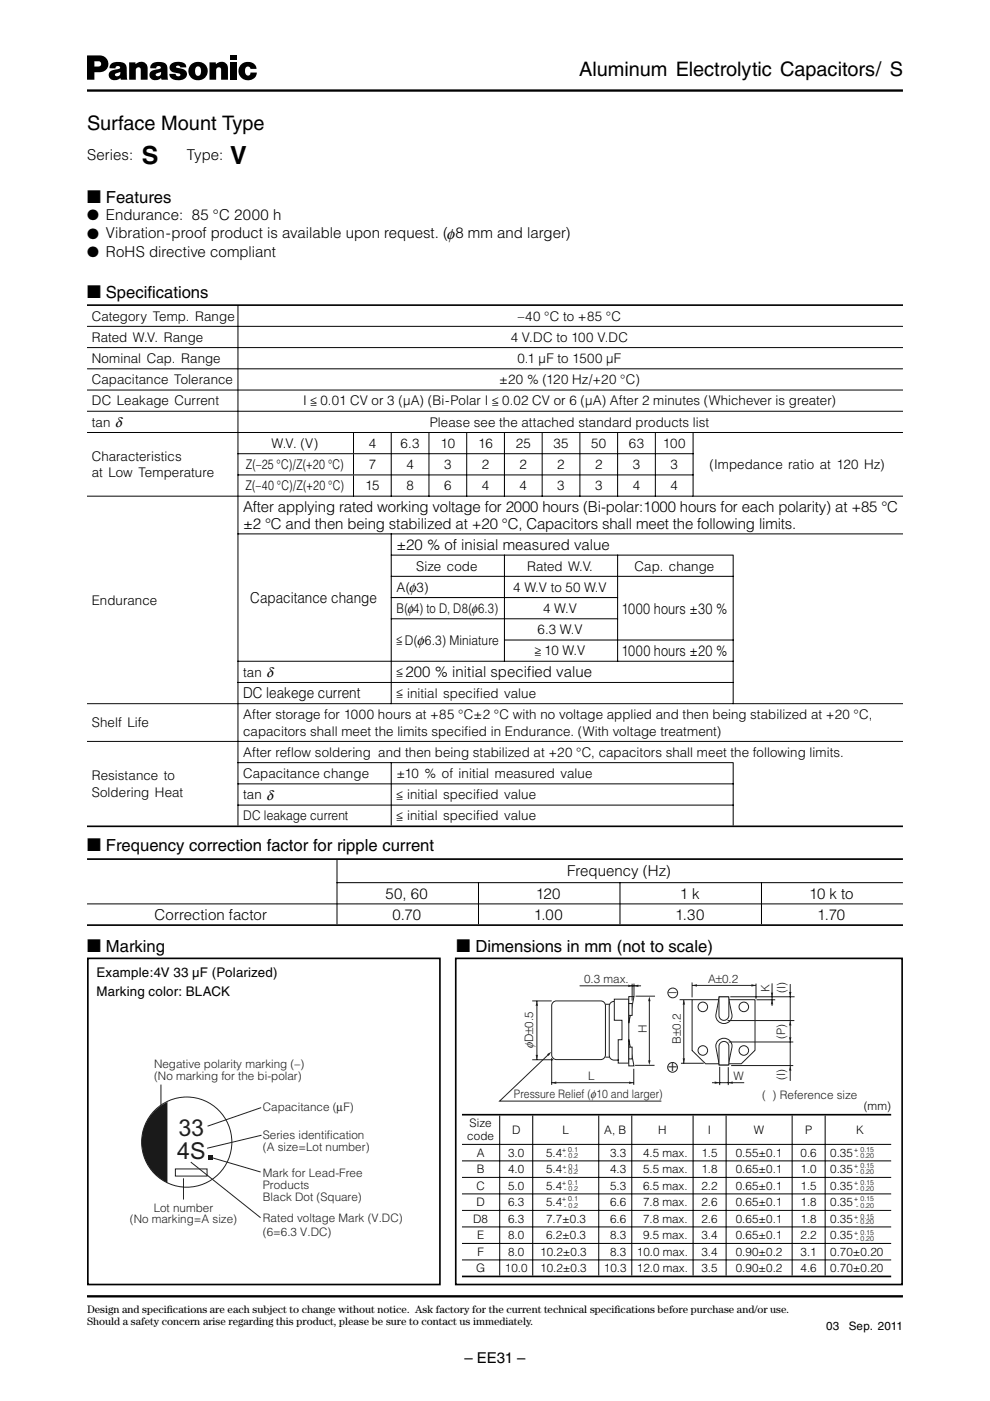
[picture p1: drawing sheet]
<svg xmlns="http://www.w3.org/2000/svg" width="210mm" height="297mm" viewBox="0 0 210 297" stroke-linecap="round" stroke-linejoin="round" font-family="sans-serif">
<defs><g id="words">
<g font-size="5.3">
<text x="30.1" y="34.7">S</text>
<text x="48.8" y="34.7">V</text>
</g>
<g font-size="4.9" fill="#231f20">
<text x="37.5" y="245.8">4S</text>
<text x="37.8" y="240.9">33</text>
</g>
<g font-size="4.2">
<text x="122.8" y="16.1">Aluminum Electrolytic Capacitors/ S</text>
<text x="18.5" y="27.7">Surface Mount Type</text>
</g>
<g font-size="3.9">
<text x="18.5" y="43.1">■ Features</text>
<text x="18.5" y="63.1">■ Specifcations</text>
<text x="18.5" y="180.5">■ Frequency correction factor for ripple current</text>
<text x="18.5" y="201.9">■ Marking</text>
<text x="96.8" y="201.9">■ Dimensions in mm (not to scale)</text>
</g>
<text font-size="3.5" x="31.3" y="63.1">i</text>
<g font-size="3.5" fill="#231f20">
<text x="141.8" y="211.4">–</text>
<text x="141.4" y="227.2">+</text>
</g>
<g font-size="3.2">
<text x="18.5" y="34">Series:</text>
<text x="39.6" y="34">Type:</text>
<text x="18.5" y="46.7">● Endurance: 85 °C 2000 h</text>
<text x="18.5" y="50.6">● Vibration-proof product is available upon request. (φ8 mm and larger)</text>
<text x="18.5" y="54.5">● RoHS directive compliant</text>
<text x="51.5" y="108.6">After applying rated working voltage for 2000 hours (Bi-polar:1000 hours for each polarity) at +85 °C</text>
<text x="51.5" y="112.1">±2 °C and then being stabilized at +20 °C, Capacitors shall meet the following limits.</text>
<text x="84" y="116.6">±20 % of inisial measured value</text>
<text x="53.1" y="127.8">Capacitance change</text>
<text x="131.7" y="130.1">1000 hours ±30 %</text>
<text x="111.8" y="143.6">i</text>
<text x="131.8" y="139.1">1000 hours ±20 %</text>
<text x="51.5" y="148.1">DC leakege current</text>
<text x="120.3" y="185.8">Frequency (Hz)</text>
<text x="81.7" y="190.5">50, 60</text>
<text x="113.6" y="190.5">120</text>
<text x="144.1" y="190.5">1 k</text>
<text x="171.5" y="190.5">10 k to</text>
<text x="32.8" y="195">Correction factor</text>
<text x="83.2" y="195">0.70</text>
<text x="113.2" y="195">1.00</text>
<text x="143.2" y="195">1.30</text>
<text x="173.3" y="195">1.70</text>
<text x="98.5" y="289">– EE31 –</text>
</g>
<g font-size="2.8">
<text x="19.5" y="68">Category Temp. Range</text>
<text x="109.8" y="68">–40 °C to +85 °C</text>
<text x="19.5" y="72.5">Rated W.V. Range</text>
<text x="19.5" y="77">Nominal Cap. Range</text>
<text x="108.3" y="72.5">4 V.DC to 100 V.DC</text>
<text x="109.7" y="77">0.1 µF to 1500 µF</text>
<text x="19.5" y="81.5">Capacitance Tolerance</text>
<text x="105.8" y="81.5">±20 % (120 Hz/+20 °C)</text>
<text x="19.5" y="86">DC Leakage Current</text>
<text x="64.3" y="86">I &lt; 0.01 CV or 3 (µA) (Bi-Polar I &lt; 0.02 CV or 6 (µA) After 2 minutes (Whichever is greater)</text>
<text x="19.5" y="90.5">tan δ</text>
<text x="57.5" y="95">W.V. (V)</text>
<text x="78.2" y="95">4</text>
<text x="84.9" y="95">6.3</text>
<text x="91.1" y="90.5">Please see the attached standard products list</text>
<text x="93.4" y="95">10</text>
<text x="101.4" y="95">16</text>
<text x="109.4" y="95">25</text>
<text x="117.3" y="95">35</text>
<text x="125.3" y="95">50</text>
<text x="133.3" y="95">63</text>
<text x="140.6" y="95">100</text>
<text x="19.5" y="97.7">Characteristics</text>
<text x="19.5" y="101.2">at Low Temperature</text>
<text x="52.1" y="99.5">Z(–25 °C)/Z(+20 °C)</text>
<text x="78.2" y="99.5">7</text>
<text x="86.2" y="99.5">4</text>
<text x="94.2" y="99.5">3</text>
<text x="102.2" y="99.5">2</text>
<text x="110.2" y="99.5">2</text>
<text x="118.2" y="99.5">2</text>
<text x="126.2" y="99.5">2</text>
<text x="134.2" y="99.5">3</text>
<text x="142.2" y="99.5">3</text>
<text x="150.4" y="99.5">(Impedance ratio at 120 Hz)</text>
<text x="52" y="104">Z(–40 °C)/Z(+20 °C)</text>
<text x="77.4" y="104">15</text>
<text x="86.2" y="104">8</text>
<text x="94.2" y="104">6</text>
<text x="102.2" y="104">4</text>
<text x="110.2" y="104">4</text>
<text x="118.2" y="104">3</text>
<text x="126.2" y="104">3</text>
<text x="134.2" y="104">4</text>
<text x="142.2" y="104">4</text>
<text x="84" y="125.5">A(φ3)</text>
<text x="88.2" y="121">Size code</text>
<text x="108.8" y="125.5">4 W.V to 50 W.V</text>
<text x="111.8" y="121">Rated W.V.</text>
<text x="134.5" y="121">Cap. change</text>
<text x="19.5" y="128.2">Endurance</text>
<text x="84" y="130">B(φ4) to D, D8(φ6.3)</text>
<text x="115.2" y="130">4 W.V</text>
<text x="84" y="136.8">&lt; D(φ6.3) Miniature</text>
<text x="114" y="134.5">6.3 W.V</text>
<text x="51.5" y="143.5">tan δ</text>
<text x="84" y="143.5">&lt; 200 % initial specifed value</text>
<text x="113.4" y="139">&gt; 10 W.V</text>
<text x="84" y="148">&lt; initial specifed value</text>
<text x="101" y="148">i</text>
<text x="19.5" y="154.2">Shelf Life</text>
<text x="51.5" y="152.4">After storage for 1000 hours at +85 °C±2 °C with no voltage applied and then being stabilized at +20 °C,</text>
<text x="51.5" y="156">capacitors shall meet the limits specifed in Endurance. (With voltage treatment)</text>
<text x="98.5" y="156">i</text>
<text x="51.5" y="160.5">After refow soldering and then being stabilized at +20 °C, capacitors shall meet the following limits.</text>
<text x="60.9" y="160.5">l</text>
<text x="19.5" y="165.4">Resistance to</text>
<text x="51.5" y="165">Capacitance change</text>
<text x="84" y="165">±10 % of initial measured value</text>
<text x="19.5" y="168.9">Soldering Heat</text>
<text x="51.5" y="173.9">DC leakage current</text>
<text x="51.5" y="169.5">tan δ</text>
<text x="84" y="169.5">&lt; initial specifed value</text>
<text x="101" y="173.9">i</text>
<text x="101" y="169.5">i</text>
<text x="84" y="174">&lt; initial specifed value</text>
<text x="20.5" y="207">Example:4V 33 µF (Polarized)</text>
<text x="20.5" y="211.3">Marking color: BLACK</text>
</g>
<g font-size="2.5" fill="#231f20">
<text x="123.8" y="208.3">0.3 max.</text>
<text x="150.1" y="208.4">A±0.2</text>
<text x="163.1" y="210.4" transform="rotate(-90 163.1 210.4)">K</text>
<text x="166.6" y="210.6" transform="rotate(-90 166.6 210.6)">(I)</text>
<text x="137.1" y="219" transform="rotate(-90 137.1 219)">H</text>
<text x="144.4" y="221.3" transform="rotate(-90 144.4 221.3)">B±0.2</text>
<text x="166.5" y="220.3" transform="rotate(-90 166.5 220.3)">(P)</text>
<text x="32.7" y="226.5">Negative polarity marking (–)</text>
<text x="113" y="222.3" transform="rotate(-90 113 222.3)">φD±0.5</text>
<text x="32.7" y="228.9">(No marking for the bi-polar)</text>
<text x="109" y="232.7">Pressure Relief (φ10 and larger)</text>
<text x="124.7" y="229">L</text>
<text x="155.5" y="228.9">W</text>
<text x="161.6" y="232.9">( ) Reference size</text>
<text x="166.5" y="229" transform="rotate(-90 166.5 229)">(I)</text>
<text x="55.7" y="235.6">Capacitance (µF)</text>
<text x="55.7" y="241.6">Series identification</text>
<text x="55.7" y="244">(A size=Lot number)</text>
<text x="55.7" y="249.6">Mark for Lead-Free</text>
<text x="32.6" y="256.9">Lot number</text>
<text x="55.7" y="252.1">Products</text>
<text x="55.7" y="254.6">Black Dot (Square)</text>
<text x="27.5" y="259.3">(No marking=A size)</text>
<text x="55.7" y="259.1">Rated voltage Mark (V.DC)</text>
<text x="55.7" y="262.1">(6=6.3 V.DC)</text>
</g>
<g font-size="2.5">
<text x="99.6" y="239">Size</text>
<text x="183.1" y="235.3">(mm)</text>
<text x="99" y="241.8">code</text>
<text x="101.1" y="245.3">A</text>
<text x="107.7" y="245.3">3.0</text>
<text x="108.6" y="240.4">D</text>
<text x="115.8" y="245.3">5.4</text>
<text x="119.3" y="240.4">L</text>
<text x="128.1" y="240.4">A, B</text>
<text x="129.4" y="245.3">3.3</text>
<text x="136.3" y="245.3">4.5 max.</text>
<text x="139.6" y="240.4">H</text>
<text x="148.7" y="245.3">1.5</text>
<text x="150.1" y="240.4">I</text>
<text x="156" y="245.3">0.55±0.1</text>
<text x="159.9" y="240.4">W</text>
<text x="169.7" y="245.3">0.6</text>
<text x="170.7" y="240.4">P</text>
<text x="176" y="245.3">0.35</text>
<text x="181.5" y="240.4">K</text>
<text x="101.1" y="248.8">B</text>
<text x="107.7" y="248.8">4.0</text>
<text x="115.8" y="248.8">5.4</text>
<text x="129.4" y="248.8">4.3</text>
<text x="136.3" y="248.8">5.5 max.</text>
<text x="148.7" y="248.8">1.8</text>
<text x="156" y="248.8">0.65±0.1</text>
<text x="169.7" y="248.8">1.0</text>
<text x="176" y="248.8">0.35</text>
<text x="101" y="252.3">C</text>
<text x="101" y="255.8">D</text>
<text x="107.7" y="252.3">5.0</text>
<text x="107.7" y="255.8">6.3</text>
<text x="115.8" y="252.3">5.4</text>
<text x="115.8" y="255.8">5.4</text>
<text x="129.4" y="252.3">5.3</text>
<text x="129.4" y="255.8">6.6</text>
<text x="136.3" y="252.3">6.5 max.</text>
<text x="136.3" y="255.8">7.8 max.</text>
<text x="148.7" y="252.3">2.2</text>
<text x="148.7" y="255.8">2.6</text>
<text x="156" y="252.3">0.65±0.1</text>
<text x="156" y="255.8">0.65±0.1</text>
<text x="169.7" y="252.3">1.5</text>
<text x="169.7" y="255.8">1.8</text>
<text x="176" y="252.3">0.35</text>
<text x="176" y="255.8">0.35</text>
<text x="100.3" y="259.3">D8</text>
<text x="101.2" y="262.8">E</text>
<text x="107.7" y="259.3">6.3</text>
<text x="107.7" y="262.8">8.0</text>
<text x="115.8" y="259.3">7.7±0.3</text>
<text x="115.8" y="262.8">6.2±0.3</text>
<text x="129.4" y="259.3">6.6</text>
<text x="129.4" y="262.8">8.3</text>
<text x="136.3" y="259.3">7.8 max.</text>
<text x="136.3" y="262.8">9.5 max.</text>
<text x="148.7" y="259.3">2.6</text>
<text x="148.7" y="262.8">3.4</text>
<text x="156" y="259.3">0.65±0.1</text>
<text x="156" y="262.8">0.65±0.1</text>
<text x="169.7" y="259.3">1.8</text>
<text x="169.7" y="262.8">2.2</text>
<text x="176" y="259.3">0.35</text>
<text x="176" y="262.8">0.35</text>
<text x="100.9" y="269.8">G</text>
<text x="101.2" y="266.3">F</text>
<text x="107" y="269.8">10.0</text>
<text x="107.7" y="266.3">8.0</text>
<text x="114.5" y="269.8">10.2±0.3</text>
<text x="114.5" y="266.3">10.2±0.3</text>
<text x="128" y="269.8">10.3</text>
<text x="129.4" y="266.3">8.3</text>
<text x="135" y="269.8">12.0 max.</text>
<text x="135" y="266.3">10.0 max.</text>
<text x="148.7" y="266.3">3.4</text>
<text x="148.7" y="269.8">3.5</text>
<text x="156" y="269.8">0.90±0.2</text>
<text x="156" y="266.3">0.90±0.2</text>
<text x="169.7" y="269.8">4.6</text>
<text x="169.7" y="266.3">3.1</text>
<text x="176" y="266.3">0.70±0.20</text>
<text x="176" y="269.8">0.70±0.20</text>
<text x="175.2" y="281.9">03</text>
<text x="179.9" y="281.9">Sep. 2011</text>
</g>
<g font-size="2.3">
<text x="18.5" y="280.9">Should a safety concern arise regarding this product, please be sure to contact us immediately.</text>
<text x="18.5" y="278.5">Design and specifcations are each subject to change without notice. Ask factory for the current technical specifcations before purchase and/or use.</text>
<text x="35.4" y="278.5">i</text>
<text x="130.3" y="278.5">i</text>
</g>
<g font-size="1.5">
<text x="119.1" y="244.2">+ 0.1</text>
<text x="119.6" y="245.5">- 0.2</text>
<text x="181.1" y="244.3">+ 0.15</text>
<text x="181.5" y="245.5">- 0.20</text>
<text x="119.1" y="251.2">+ 0.1</text>
<text x="119.2" y="247.8">+ 0.1</text>
<text x="119.6" y="249">- 0.2</text>
<text x="181.1" y="247.7">+ 0.15</text>
<text x="181.1" y="251.1">+ 0.15</text>
<text x="181.5" y="249">- 0.20</text>
<text x="119.1" y="254.7">+ 0.1</text>
<text x="119.6" y="252.5">- 0.2</text>
<text x="119.6" y="256">- 0.2</text>
<text x="181.1" y="254.7">+ 0.15</text>
<text x="181.5" y="252.5">- 0.20</text>
<text x="181.5" y="256">- 0.20</text>
<text x="181.1" y="258.4">+ 0.15</text>
<text x="181.1" y="261.7">+ 0.15</text>
<text x="181.5" y="259.5">- 0.20</text>
<text x="181.5" y="263">- 0.20</text>
</g>
</g></defs>
<path d="M18.5 19.2h173M18.5 274.8h173" fill="none" stroke="#000" stroke-width=".49"/>
<path d="M18.5 11.8h2.5a1.79 1.79 0 0 1 2 1.8 1.79 1.79 0 0 1-2 1.7h-1v-1.2h.6a.59 .59 0 0 0 .8-.4 .59 .59 0 0 0-.5-.7h-.9v3.9h-1.5zM23.5 13.6a2.6 2.6 0 0 1 3.2 .2l.3 3.1h-1.3l-.3-1 .1-.7-.2 .1a.82 .82 0 0 0-.9 .7 .64 .64 0 0 0 1-.1l.1 .6a1.3 1.3 0 0 1-1.7 .4 1.3 1.3 0 0 1-.6-1.6l.6-.4 1.2-.3a.36 .36 0 0 0 .5-.4 .36 .36 0 0 0-.6-.2l-.3 .1-.1 .4h-1.3l.1-.5zM27.4 13.2h1.3v.4a1.43 1.43 0 0 1 1.6-.5 1.43 1.43 0 0 1 1 1.4v2.4h-1.5v-2.1a.53 .53 0 0 0-.5-.6 .53 .53 0 0 0-.5 .7v2h-1.4zM32.1 13.6a2.6 2.6 0 0 1 3.2 .2l.4 3.1h-1.4l-.3-1 .1-.7-.1 .1a.82 .82 0 0 0-1 .7 .64 .64 0 0 0 1-.1l.1 .6a1.3 1.3 0 0 1-1.6 .4 1.3 1.3 0 0 1-.7-1.6l.6-.4 1.3-.3a.36 .36 0 0 0 .4-.4 .36 .36 0 0 0-.6-.2l-.3 .1-.1 .4h-1.2v-.5zM36.2 13.6a2.5 2.5 0 0 1 3.2 .1l.1 .6h-1.3a.4 .4 0 0 0-.4-.5 .4 .4 0 0 0-.4 .5l.9 .2a1.24 1.24 0 0 1 1.3 1.2 1.24 1.24 0 0 1-1.3 1.3 1.89 1.89 0 0 1-2.4-1.1v-.2h1.3a.47 .47 0 0 0 .5 .5 .47 .47 0 0 0 .5-.5l-.4-.2a1.59 1.59 0 0 1-1.9-1.2zM40.5 13.7a2.02 2.02 0 0 1 2.9 0 2.02 2.02 0 0 1-.1 2.9l-.8-.8a1.18 1.18 0 0 0-.5-1.7 1.18 1.18 0 0 0-.2 1.9l.2 .1 .5-.3 .8 .8a2.03 2.03 0 0 1-2.8-.2 2.03 2.03 0 0 1 0-2.7zM44.4 13.2h1.3l.1 .4a1.43 1.43 0 0 1 1.6-.5 1.43 1.43 0 0 1 .9 1.4v2.4h-1.4v-2.1a.53 .53 0 0 0-.6-.6 .53 .53 0 0 0-.5 .7v2h-1.4zM48.8 11.8h1.4v.9h-1.4zM48.8 13.2h1.4v3.7h-1.4zM51 13.8a1.88 1.88 0 0 1 2-.7 1.88 1.88 0 0 1 1.4 1.5h-1.3a.63 .63 0 0 0-.8-.5 .63 .63 0 0 0-.4 .9 .7 .7 0 0 0 .2 .8 .7 .7 0 0 0 .8 .1l.2-.5h1.3a1.95 1.95 0 0 1-1.7 1.6 1.95 1.95 0 0 1-2-1.2l-.1-1z" fill="#000"/>
<path d="M18.6 203.2h74.7v69.1h-74.7zM96.6 203.2h94.7v69.1h-94.7z" fill="none" stroke="#000" stroke-width=".35"/>
<g fill="none" stroke="#231f20" stroke-width=".21">
<path d="M34.1 230v6M55.4 234.8l-11.4 4M37.2 247.8h6.7v1.6h-6.7zM38.9 249.8v4.5M55.5 240.7l-11.6 2.8"/>
<circle cx="39.6" cy="242.1" r="9.6"/>
</g>
<path d="M32.4 235.9a9.7 9.7 0 0 1 3.1-2.3v17.2a9.5 9.5 0 0 1-3.1-14.9z" fill="#231f20"/>
<path d="M40.4 246.4l14.9 11.8M44.6 245.3l10.7 3.2" fill="none" stroke="#231f20" stroke-width=".21"/>
<path d="M44.1 244.9h.9v.9h-.9z" fill="#231f20"/>
<g fill="none" stroke="#231f20" stroke-width=".21">
<path d="M112.8 212.2h4.2M113.8 212.2v12.5M117.3 212.5l.7-.3h9.4a1 1 0 0 1 1 1v10.5a1 1 0 0 1-1 1h-9.4a1 1 0 0 1-1-1v-10.5zM128.4 212.9h.9M130.2 212.3a1 1 0 0 0-1 1v10.5a1 1 0 0 0 1 1h1M130.2 211.8h3.1v13.6h-2.2v-5h.8v-4.1h-1.7zM134.8 211.2h4.1M137.7 211.7v13.7M144.1 212h2.6M145 212v13.4M146.7 208.3v3.2M146.7 212h13.4v10.7l-2.9 2.8h-7.6l-2.9-2.8z"/>
<path d="M146.8 208.9h13.4M152.5 211.3h1.9l.8 3.7a1.71 1.71 0 0 1-1.7 2 1.71 1.71 0 0 1-1.7-2zM154.3 216.4h14.1M154.8 211.3h13.7M160.3 208.6v3.2M160.4 212h4M163.7 208.5v4.8M167.5 208.6v20.6M112.8 224.7h4.5M117 229.6h17.4M117 224.3v5.7M128.4 224.1h.9"/>
<path d="M134.4 226.6v3.4M134.6 225.9h4.2M144.4 225.4h4.8M151 229.6h6.8M152.6 226.2v3.9M154.4 226.3v3.8M154.5 220.9h13.7M155 225.9h13.2"/>
</g>
<path d="M152.4 211.4h2.1v3.9a1.04 1.04 0 0 1-1 1 1.04 1.04 0 0 1-1.1-1z" fill="#fff" stroke="#231f20" stroke-width=".21"/>
<path d="M152.3 220.6a1.72 1.72 0 0 1 2-.3 1.72 1.72 0 0 1 .9 1.8l-.8 3.7h-1.9l-.7-3.9a1.6 1.6 0 0 1 .5-1.3z" fill="none" stroke="#231f20" stroke-width=".21"/>
<path d="M152.6 221.2a1.04 1.04 0 0 1 1.2-.3 1.04 1.04 0 0 1 .7 .9v4h-2.1v-4z" fill="#fff" stroke="#231f20" stroke-width=".21"/>
<g fill="none" stroke="#231f20" stroke-width=".21">
<circle cx="142.6" cy="210.5" r="1.03"/>
<circle cx="142.6" cy="226.3" r="1.03"/>
</g>
<g fill="#231f20">
<path d="M116.9 229.6l1-.3v.5z"/>
<path d="M133.4 229.3l1 .3-1 .2z"/>
<path d="M137.7 211.3l.2 1h-.5z"/>
<path d="M137.4 224.8h.5l-.2 1z"/>
<path d="M113.8 212.3l.3 1h-.5z"/>
<path d="M113.6 223.7h.5l-.3 1z"/>
<path d="M145 212l.2 1h-.5z"/>
<path d="M144.7 224.4h.5l-.2 1z"/>
<path d="M167.5 216.4l.3 1h-.5z"/>
<path d="M167.5 226l.3 1h-.5z"/>
<path d="M167.3 210.3h.5l-.3 1z"/>
<path d="M167.3 219.9h.5l-.3 1z"/>
<path d="M163.7 211.9l.2 1h-.5z"/>
<path d="M163.4 210.5h.5l-.2 1z"/>
<path d="M154.4 229.5l1-.2v.5z"/>
<path d="M151.5 229.3l1 .2-1 .3z"/>
<path d="M146.8 208.9l1-.2v.5z"/>
<path d="M159.3 208.7l1 .2-1 .3z"/>
</g>
<g fill="#fff" stroke="#231f20" stroke-width=".21">
<path d="M133.3 211.3h1.1l-1.1 5.6z"/>
<path d="M133.3 212.8h.7v2.5h-.7z"/>
<path d="M133.3 220.4l1.1 5.6h-1.1z"/>
<path d="M133.3 222h.7v2.5h-.7z"/>
</g>
<path d="M122.9 209h13M134 208.6v3.6M134.4 208.5v2.8" fill="none" stroke="#231f20" stroke-width=".21"/>
<g fill="#231f20">
<path d="M134.3 209l1-.2v.5z"/>
<path d="M133.2 208.8l1 .2-1 .3z"/>
</g>
<g fill="none" stroke="#231f20" stroke-width=".21">
<circle cx="149" cy="213.5" r="1.01"/>
<circle cx="157.7" cy="213.5" r="1.01"/>
<circle cx="149" cy="222.7" r="1.01"/>
<circle cx="157.7" cy="222.7" r="1.01"/>
</g>
<path d="M116 223.5l.9-.5-.6 .9z" fill="#231f20"/>
<path d="M116.5 223.4l-10.6 10.1h34.3" fill="none" stroke="#231f20" stroke-width=".21"/>
<g fill="none" stroke="#000" stroke-width=".21">
<path d="M18.5 69.2h173M18.5 73.7h173M18.5 78.2h173M50.5 64.9v4.2M50.5 69.3v4.3M50.5 73.8v4.3M50.5 78.3v4.3M18.5 82.7h173M18.5 87.2h173M18.5 91.7h173M50.4 96.2h96.6M50.5 82.8v4.3"/>
<path d="M50.5 87.3v4.3M50.5 91.8v13.3M75 91.6v4.5M75 96.3v4.3M83 91.6v4.5M83 96.3v4.3M91 91.6v4.5M91 96.3v4.3M99 91.6v4.5M99 96.3v4.3M107 91.6v4.5M107 96.3v4.3"/>
<path d="M115 91.6v4.5M115 96.3v4.3M123 91.6v4.5M123 96.3v4.3M131 91.6v4.5M131 96.3v4.3M139 91.6v4.5M139 96.3v4.3M147 91.6v13.7M18.5 105.2h173M50.4 100.7h96.6M50.4 113.2h141.1"/>
<path d="M50.5 105.3v43.8M75 100.8v4.5M82.9 117.7h72.6M83 100.8v4.5M83 113.1v27M91 100.8v4.5M99 100.8v4.5M107 100.8v4.5M107 117.6v4.5M115 100.8v4.5M123 100.8v4.5M131 100.8v4.5"/>
<path d="M131 117.6v4.5M139 100.8v4.5M155.5 117.8v31.5M82.9 122.2h72.6M82.9 126.7h48.1M82.9 131.2h48.1M106.9 135.7h48.6M107 122.3v4.3M107 126.8v4.3M107 131.3v9M131 122.3v13.3M131 135.8v4.5"/>
<path d="M18.5 149.2h173M18.5 157.2h173M50.4 140.2h105.1M50.4 144.7h105.1M50.5 149.3v7.8M50.5 157.3v17.7M83 140.3v4.3M83 144.8v4.5M50.4 161.7h105.1M50.4 166.2h105.1M50.4 170.7h105.1M83 161.6v4.5"/>
<path d="M83 166.3v4.3M83 170.8v4.2M155.5 161.8v13.2M18.5 191.6h173M71.4 187.1h120.1M71.5 182.3v9.3M71.5 191.7v4.3M101.5 187.1v4.5M101.5 191.7v4.3M131.5 187.1v4.5M131.5 191.7v4.3M161.5 187.1v4.5"/>
<path d="M161.5 191.7v4.3M106 236.5v6M113 236.5v6M127 236.5v6M134 236.5v6M147 236.5v6M154 236.5v6M168 236.5v6M175 236.5v6M98 242.6h91M98 246.1h91M98 249.6h91"/>
<path d="M98 253.1h91M98 256.6h91M106 242.7v3.3M106 246.2v3.3M106 249.7v3.3M106 253.2v3.3M106 256.7v3.3M113 242.7v3.3M113 246.2v3.3M113 249.7v3.3M113 253.2v3.3M113 256.7v3.3"/>
<path d="M127 242.7v3.3M127 246.2v3.3M127 249.7v3.3M127 253.2v3.3M127 256.7v3.3M134 242.7v3.3M134 246.2v3.3M134 249.7v3.3M134 253.2v3.3M134 256.7v3.3M147 242.7v3.3M147 246.2v3.3"/>
<path d="M147 249.7v3.3M147 253.2v3.3M147 256.7v3.3M154 242.7v3.3M154 246.2v3.3M154 249.7v3.3M154 253.2v3.3M154 256.7v3.3M168 242.7v3.3M168 246.2v3.3M168 249.7v3.3M168 253.2v3.3"/>
<path d="M168 256.7v3.3M175 242.7v3.3M175 246.2v3.3M175 249.7v3.3M175 253.2v3.3M175 256.7v3.3M98 260.1h91M98 263.6h91M98 267.1h91M106 260.2v3.3M106 263.7v3.3M106 267.2v3.3"/>
<path d="M113 260.2v3.3M113 263.7v3.3M113 267.2v3.3M127 260.2v3.3M127 263.7v3.3M127 267.2v3.3M134 260.2v3.3M134 263.7v3.3M134 267.2v3.3M147 260.2v3.3M147 263.7v3.3M147 267.2v3.3"/>
<path d="M154 260.2v3.3M154 263.7v3.3M154 267.2v3.3M168 260.2v3.3M168 263.7v3.3M168 267.2v3.3M175 260.2v3.3M175 263.7v3.3M175 267.2v3.3"/>
</g>
<path d="M18.5 64.7h173M18.5 175.2h173M18.5 182.1h173M18.5 196.1h173M98 236.3h91M98 270.6h91" fill="none" stroke="#000" stroke-width=".35"/>
<use href="#words"/>
</svg>
